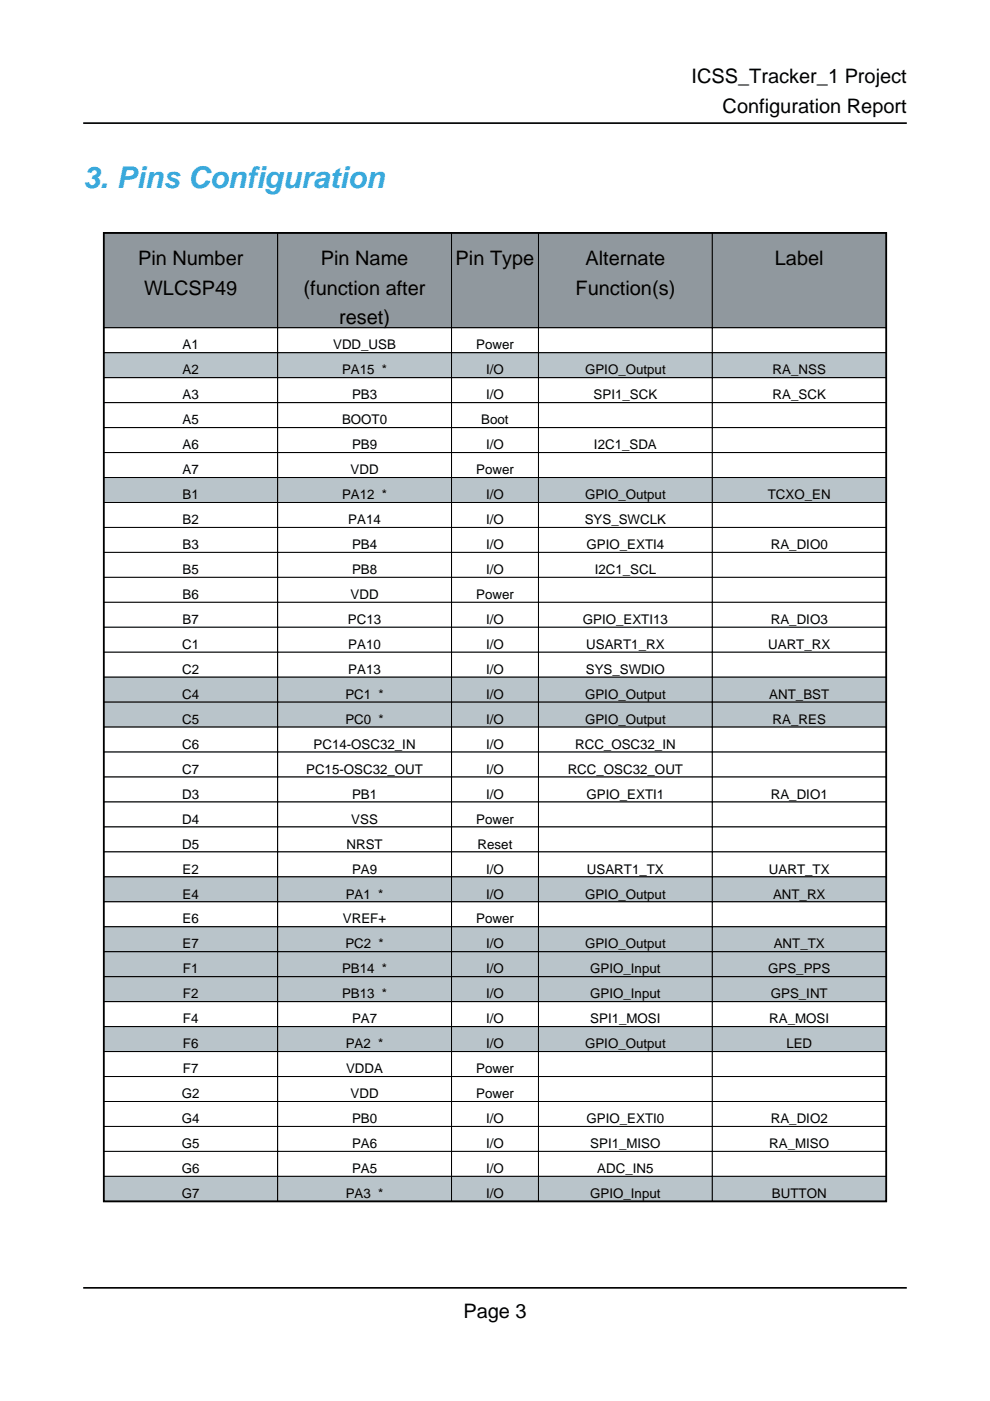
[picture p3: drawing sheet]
<svg xmlns="http://www.w3.org/2000/svg" width="210mm" height="297mm" viewBox="0 0 210 297" stroke-linecap="round" stroke-linejoin="round" font-family="sans-serif">
<defs><g id="words">
<text font-size="6.3" fill="#39a9dc" x="17.6" y="39.9">3. Pins Configuration</text>
<g font-size="4.2">
<text x="146.6" y="17.6">ICSS_Tracker_1 Project</text>
<text x="153.2" y="24">Configuration Report</text>
<text x="29.3" y="56.1">Pin Number</text>
<text x="68" y="56.1">Pin Name</text>
<text x="96.6" y="56.1">Pin Type</text>
<text x="124.1" y="56.1">Alternate</text>
<text x="164.3" y="56.1">Label</text>
<text x="30.6" y="62.4">WLCSP49</text>
<text x="64.4" y="62.4">(function after</text>
<text x="122" y="62.4">Function(s)</text>
<text x="71.9" y="68.8">reset)</text>
<text x="98.2" y="279.4">Page 3</text>
</g>
<g font-size="2.8">
<text x="38.7" y="74.1">A1</text>
<text x="70.6" y="74.1">VDD_USB</text>
<text x="101" y="74.1">Power</text>
<text x="38.7" y="79.4">A2</text>
<text x="72.5" y="79.4">PA15 *</text>
<text x="103.1" y="79.4">I/O</text>
<text x="124.1" y="79.4">GPIO_Output</text>
<text x="163.8" y="79.4">RA_NSS</text>
<text x="38.7" y="84.7">A3</text>
<text x="38.7" y="90">A5</text>
<text x="72.5" y="90">BOOT0</text>
<text x="74.6" y="84.7">PB3</text>
<text x="102" y="90">Boot</text>
<text x="103.1" y="84.7">I/O</text>
<text x="125.9" y="84.7">SPI1_SCK</text>
<text x="163.8" y="84.7">RA_SCK</text>
<text x="38.7" y="95.2">A6</text>
<text x="74.6" y="95.2">PB9</text>
<text x="103.1" y="95.2">I/O</text>
<text x="125.9" y="95.2">I2C1_SDA</text>
<text x="38.7" y="100.5">A7</text>
<text x="74.3" y="100.5">VDD</text>
<text x="101" y="100.5">Power</text>
<text x="38.7" y="105.8">B1</text>
<text x="72.5" y="105.8">PA12 *</text>
<text x="103.1" y="105.8">I/O</text>
<text x="124.1" y="105.8">GPIO_Output</text>
<text x="162.8" y="105.8">TCXO_EN</text>
<text x="38.7" y="111.1">B2</text>
<text x="73.9" y="111.1">PA14</text>
<text x="103.1" y="111.1">I/O</text>
<text x="124" y="111.1">SYS_SWCLK</text>
<text x="38.7" y="116.4">B3</text>
<text x="74.6" y="116.4">PB4</text>
<text x="103.1" y="116.4">I/O</text>
<text x="124.4" y="116.4">GPIO_EXTI4</text>
<text x="163.4" y="116.4">RA_DIO0</text>
<text x="38.7" y="121.7">B5</text>
<text x="74.6" y="121.7">PB8</text>
<text x="103.1" y="121.7">I/O</text>
<text x="126.1" y="121.7">I2C1_SCL</text>
<text x="38.7" y="127">B6</text>
<text x="74.3" y="127">VDD</text>
<text x="101" y="127">Power</text>
<text x="38.6" y="137.6">C1</text>
<text x="38.7" y="132.3">B7</text>
<text x="73.8" y="132.3">PC13</text>
<text x="73.9" y="137.6">PA10</text>
<text x="103.1" y="132.3">I/O</text>
<text x="103.1" y="137.6">I/O</text>
<text x="123.6" y="132.3">GPIO_EXTI13</text>
<text x="124.3" y="137.6">USART1_RX</text>
<text x="162.9" y="137.6">UART_RX</text>
<text x="163.4" y="132.3">RA_DIO3</text>
<text x="38.6" y="142.9">C2</text>
<text x="73.9" y="142.9">PA13</text>
<text x="103.1" y="142.9">I/O</text>
<text x="124.2" y="142.9">SYS_SWDIO</text>
<text x="38.6" y="148.2">C4</text>
<text x="73.2" y="148.2">PC1 *</text>
<text x="103.1" y="148.2">I/O</text>
<text x="124.1" y="148.2">GPIO_Output</text>
<text x="163.1" y="148.2">ANT_BST</text>
<text x="38.6" y="153.5">C5</text>
<text x="73.2" y="153.5">PC0 *</text>
<text x="103.1" y="153.5">I/O</text>
<text x="124.1" y="153.5">GPIO_Output</text>
<text x="163.8" y="153.5">RA_RES</text>
<text x="38.6" y="158.7">C6</text>
<text x="66.5" y="158.7">PC14-OSC32_IN</text>
<text x="103.1" y="158.7">I/O</text>
<text x="121.9" y="158.7">RCC_OSC32_IN</text>
<text x="38.6" y="164">C7</text>
<text x="64.9" y="164">PC15-OSC32_OUT</text>
<text x="103.1" y="164">I/O</text>
<text x="120.4" y="164">RCC_OSC32_OUT</text>
<text x="38.6" y="169.3">D3</text>
<text x="74.6" y="169.3">PB1</text>
<text x="103.1" y="169.3">I/O</text>
<text x="124.4" y="169.3">GPIO_EXTI1</text>
<text x="163.4" y="169.3">RA_DIO1</text>
<text x="38.6" y="174.6">D4</text>
<text x="38.6" y="179.9">D5</text>
<text x="73.5" y="179.9">NRST</text>
<text x="74.5" y="174.6">VSS</text>
<text x="101" y="174.6">Power</text>
<text x="101.3" y="179.9">Reset</text>
<text x="38.7" y="185.2">E2</text>
<text x="74.6" y="185.2">PA9</text>
<text x="103.1" y="185.2">I/O</text>
<text x="124.4" y="185.2">USART1_TX</text>
<text x="163" y="185.2">UART_TX</text>
<text x="38.7" y="190.5">E4</text>
<text x="73.3" y="190.5">PA1 *</text>
<text x="103.1" y="190.5">I/O</text>
<text x="124.1" y="190.5">GPIO_Output</text>
<text x="163.9" y="190.5">ANT_RX</text>
<text x="38.7" y="195.8">E6</text>
<text x="72.7" y="195.8">VREF+</text>
<text x="101" y="195.8">Power</text>
<text x="38.7" y="201.1">E7</text>
<text x="73.2" y="201.1">PC2 *</text>
<text x="103.1" y="201.1">I/O</text>
<text x="124.1" y="201.1">GPIO_Output</text>
<text x="164.1" y="201.1">ANT_TX</text>
<text x="38.8" y="206.4">F1</text>
<text x="72.5" y="206.4">PB14 *</text>
<text x="103.1" y="206.4">I/O</text>
<text x="125.1" y="206.4">GPIO_Input</text>
<text x="162.9" y="206.4">GPS_PPS</text>
<text x="38.8" y="211.7">F2</text>
<text x="72.5" y="211.7">PB13 *</text>
<text x="103.1" y="211.7">I/O</text>
<text x="125.1" y="211.7">GPIO_Input</text>
<text x="163.4" y="211.7">GPS_INT</text>
<text x="38.8" y="217">F4</text>
<text x="74.6" y="217">PA7</text>
<text x="103.1" y="217">I/O</text>
<text x="125.2" y="217">SPI1_MOSI</text>
<text x="163.1" y="217">RA_MOSI</text>
<text x="38.8" y="222.2">F6</text>
<text x="38.8" y="227.5">F7</text>
<text x="73.3" y="222.2">PA2 *</text>
<text x="73.4" y="227.5">VDDA</text>
<text x="101" y="227.5">Power</text>
<text x="103.1" y="222.2">I/O</text>
<text x="124.1" y="222.2">GPIO_Output</text>
<text x="166.7" y="222.2">LED</text>
<text x="38.6" y="232.8">G2</text>
<text x="74.3" y="232.8">VDD</text>
<text x="101" y="232.8">Power</text>
<text x="38.6" y="238.1">G4</text>
<text x="74.6" y="238.1">PB0</text>
<text x="103.1" y="238.1">I/O</text>
<text x="124.4" y="238.1">GPIO_EXTI0</text>
<text x="163.4" y="238.1">RA_DIO2</text>
<text x="38.6" y="243.4">G5</text>
<text x="74.6" y="243.4">PA6</text>
<text x="103.1" y="243.4">I/O</text>
<text x="125.2" y="243.4">SPI1_MISO</text>
<text x="163.1" y="243.4">RA_MISO</text>
<text x="38.6" y="248.7">G6</text>
<text x="74.6" y="248.7">PA5</text>
<text x="103.1" y="248.7">I/O</text>
<text x="126.6" y="248.7">ADC_IN5</text>
<text x="38.6" y="254">G7</text>
<text x="73.3" y="254">PA3 *</text>
<text x="103.1" y="254">I/O</text>
<text x="125.1" y="254">GPIO_Input</text>
<text x="163.7" y="254">BUTTON</text>
</g>
</g></defs>
<path d="M22 49.4h165.9v205.3h-165.9z" fill="none" stroke="#000" stroke-width=".35"/>
<path d="M22 49.4h36.9v20.1h-36.9z" fill="#90989e"/>
<path d="M22 49.4h36.9v20.1h-36.9z" fill="none" stroke="#000" stroke-width=".21"/>
<path d="M58.9 49.4h36.8v20.1h-36.8z" fill="#90989e"/>
<path d="M58.9 49.4h36.8v20.1h-36.8z" fill="none" stroke="#000" stroke-width=".21"/>
<path d="M95.7 49.4h18.5v20.1h-18.5z" fill="#90989e"/>
<path d="M95.7 49.4h18.5v20.1h-18.5z" fill="none" stroke="#000" stroke-width=".21"/>
<path d="M114.2 49.4h36.8v20.1h-36.8z" fill="#90989e"/>
<path d="M114.2 49.4h36.8v20.1h-36.8z" fill="none" stroke="#000" stroke-width=".21"/>
<path d="M151 49.4h36.9v20.1h-36.9z" fill="#90989e"/>
<path d="M151 49.4h36.9v20.1h-36.9z" fill="none" stroke="#000" stroke-width=".21"/>
<path d="M22 69.5h36.9v5.3h-36.9z" fill="#fff"/>
<path d="M22 69.5h36.9v5.3h-36.9z" fill="none" stroke="#000" stroke-width=".21"/>
<path d="M58.9 69.5h36.8v5.3h-36.8z" fill="#fff"/>
<path d="M58.9 69.5h36.8v5.3h-36.8z" fill="none" stroke="#000" stroke-width=".21"/>
<path d="M95.7 69.5h18.5v5.3h-18.5z" fill="#fff"/>
<path d="M95.7 69.5h18.5v5.3h-18.5z" fill="none" stroke="#000" stroke-width=".21"/>
<path d="M114.2 69.5h36.8v5.3h-36.8z" fill="#fff"/>
<path d="M114.2 69.5h36.8v5.3h-36.8z" fill="none" stroke="#000" stroke-width=".21"/>
<path d="M151 69.5h36.9v5.3h-36.9z" fill="#fff"/>
<path d="M151 69.5h36.9v5.3h-36.9z" fill="none" stroke="#000" stroke-width=".21"/>
<path d="M22 74.8h36.9v5.3h-36.9z" fill="#b9c4ca"/>
<path d="M22 74.8h36.9v5.3h-36.9z" fill="none" stroke="#000" stroke-width=".21"/>
<path d="M58.9 74.8h36.8v5.3h-36.8z" fill="#b9c4ca"/>
<path d="M58.9 74.8h36.8v5.3h-36.8z" fill="none" stroke="#000" stroke-width=".21"/>
<path d="M95.7 74.8h18.5v5.3h-18.5z" fill="#b9c4ca"/>
<path d="M95.7 74.8h18.5v5.3h-18.5z" fill="none" stroke="#000" stroke-width=".21"/>
<path d="M114.2 74.8h36.8v5.3h-36.8z" fill="#b9c4ca"/>
<path d="M114.2 74.8h36.8v5.3h-36.8z" fill="none" stroke="#000" stroke-width=".21"/>
<path d="M151 74.8h36.9v5.3h-36.9z" fill="#b9c4ca"/>
<path d="M151 74.8h36.9v5.3h-36.9z" fill="none" stroke="#000" stroke-width=".21"/>
<path d="M22 80.1h36.9v5.3h-36.9z" fill="#fff"/>
<path d="M22 80.1h36.9v5.3h-36.9z" fill="none" stroke="#000" stroke-width=".21"/>
<path d="M58.9 80.1h36.8v5.3h-36.8z" fill="#fff"/>
<path d="M58.9 80.1h36.8v5.3h-36.8z" fill="none" stroke="#000" stroke-width=".21"/>
<path d="M95.7 80.1h18.5v5.3h-18.5z" fill="#fff"/>
<path d="M95.7 80.1h18.5v5.3h-18.5z" fill="none" stroke="#000" stroke-width=".21"/>
<path d="M114.2 80.1h36.8v5.3h-36.8z" fill="#fff"/>
<path d="M114.2 80.1h36.8v5.3h-36.8z" fill="none" stroke="#000" stroke-width=".21"/>
<path d="M151 80.1h36.9v5.3h-36.9z" fill="#fff"/>
<path d="M151 80.1h36.9v5.3h-36.9z" fill="none" stroke="#000" stroke-width=".21"/>
<path d="M22 85.4h36.9v5.3h-36.9z" fill="#fff"/>
<path d="M22 85.4h36.9v5.3h-36.9z" fill="none" stroke="#000" stroke-width=".21"/>
<path d="M58.9 85.4h36.8v5.3h-36.8z" fill="#fff"/>
<path d="M58.9 85.4h36.8v5.3h-36.8z" fill="none" stroke="#000" stroke-width=".21"/>
<path d="M95.7 85.4h18.5v5.3h-18.5z" fill="#fff"/>
<path d="M95.7 85.4h18.5v5.3h-18.5z" fill="none" stroke="#000" stroke-width=".21"/>
<path d="M114.2 85.4h36.8v5.3h-36.8z" fill="#fff"/>
<path d="M114.2 85.4h36.8v5.3h-36.8z" fill="none" stroke="#000" stroke-width=".21"/>
<path d="M151 85.4h36.9v5.3h-36.9z" fill="#fff"/>
<path d="M151 85.4h36.9v5.3h-36.9z" fill="none" stroke="#000" stroke-width=".21"/>
<path d="M22 90.7h36.9v5.3h-36.9z" fill="#fff"/>
<path d="M22 90.7h36.9v5.3h-36.9z" fill="none" stroke="#000" stroke-width=".21"/>
<path d="M58.9 90.7h36.8v5.3h-36.8z" fill="#fff"/>
<path d="M58.9 90.7h36.8v5.3h-36.8z" fill="none" stroke="#000" stroke-width=".21"/>
<path d="M95.7 90.7h18.5v5.3h-18.5z" fill="#fff"/>
<path d="M95.7 90.7h18.5v5.3h-18.5z" fill="none" stroke="#000" stroke-width=".21"/>
<path d="M114.2 90.7h36.8v5.3h-36.8z" fill="#fff"/>
<path d="M114.2 90.7h36.8v5.3h-36.8z" fill="none" stroke="#000" stroke-width=".21"/>
<path d="M151 90.7h36.9v5.3h-36.9z" fill="#fff"/>
<path d="M151 90.7h36.9v5.3h-36.9z" fill="none" stroke="#000" stroke-width=".21"/>
<path d="M22 96h36.9v5.2h-36.9z" fill="#fff"/>
<path d="M22 96h36.9v5.2h-36.9z" fill="none" stroke="#000" stroke-width=".21"/>
<path d="M58.9 96h36.8v5.2h-36.8z" fill="#fff"/>
<path d="M58.9 96h36.8v5.2h-36.8z" fill="none" stroke="#000" stroke-width=".21"/>
<path d="M95.7 96h18.5v5.2h-18.5z" fill="#fff"/>
<path d="M95.7 96h18.5v5.2h-18.5z" fill="none" stroke="#000" stroke-width=".21"/>
<path d="M114.2 96h36.8v5.2h-36.8z" fill="#fff"/>
<path d="M114.2 96h36.8v5.2h-36.8z" fill="none" stroke="#000" stroke-width=".21"/>
<path d="M151 96h36.9v5.2h-36.9z" fill="#fff"/>
<path d="M151 96h36.9v5.2h-36.9z" fill="none" stroke="#000" stroke-width=".21"/>
<path d="M22 101.2h36.9v5.3h-36.9z" fill="#b9c4ca"/>
<path d="M22 101.2h36.9v5.3h-36.9z" fill="none" stroke="#000" stroke-width=".21"/>
<path d="M58.9 101.2h36.8v5.3h-36.8z" fill="#b9c4ca"/>
<path d="M58.9 101.2h36.8v5.3h-36.8z" fill="none" stroke="#000" stroke-width=".21"/>
<path d="M95.7 101.2h18.5v5.3h-18.5z" fill="#b9c4ca"/>
<path d="M95.7 101.2h18.5v5.3h-18.5z" fill="none" stroke="#000" stroke-width=".21"/>
<path d="M114.2 101.2h36.8v5.3h-36.8z" fill="#b9c4ca"/>
<path d="M114.2 101.2h36.8v5.3h-36.8z" fill="none" stroke="#000" stroke-width=".21"/>
<path d="M151 101.2h36.9v5.3h-36.9z" fill="#b9c4ca"/>
<path d="M151 101.2h36.9v5.3h-36.9z" fill="none" stroke="#000" stroke-width=".21"/>
<path d="M22 106.5h36.9v5.3h-36.9z" fill="#fff"/>
<path d="M22 106.5h36.9v5.3h-36.9z" fill="none" stroke="#000" stroke-width=".21"/>
<path d="M58.9 106.5h36.8v5.3h-36.8z" fill="#fff"/>
<path d="M58.9 106.5h36.8v5.3h-36.8z" fill="none" stroke="#000" stroke-width=".21"/>
<path d="M95.7 106.5h18.5v5.3h-18.5z" fill="#fff"/>
<path d="M95.7 106.5h18.5v5.3h-18.5z" fill="none" stroke="#000" stroke-width=".21"/>
<path d="M114.2 106.5h36.8v5.3h-36.8z" fill="#fff"/>
<path d="M114.2 106.5h36.8v5.3h-36.8z" fill="none" stroke="#000" stroke-width=".21"/>
<path d="M151 106.5h36.9v5.3h-36.9z" fill="#fff"/>
<path d="M151 106.5h36.9v5.3h-36.9z" fill="none" stroke="#000" stroke-width=".21"/>
<path d="M22 111.8h36.9v5.3h-36.9z" fill="#fff"/>
<path d="M22 111.8h36.9v5.3h-36.9z" fill="none" stroke="#000" stroke-width=".21"/>
<path d="M58.9 111.8h36.8v5.3h-36.8z" fill="#fff"/>
<path d="M58.9 111.8h36.8v5.3h-36.8z" fill="none" stroke="#000" stroke-width=".21"/>
<path d="M95.7 111.8h18.5v5.3h-18.5z" fill="#fff"/>
<path d="M95.7 111.8h18.5v5.3h-18.5z" fill="none" stroke="#000" stroke-width=".21"/>
<path d="M114.2 111.8h36.8v5.3h-36.8z" fill="#fff"/>
<path d="M114.2 111.8h36.8v5.3h-36.8z" fill="none" stroke="#000" stroke-width=".21"/>
<path d="M151 111.8h36.9v5.3h-36.9z" fill="#fff"/>
<path d="M151 111.8h36.9v5.3h-36.9z" fill="none" stroke="#000" stroke-width=".21"/>
<path d="M22 117.1h36.9v5.3h-36.9z" fill="#fff"/>
<path d="M22 117.1h36.9v5.3h-36.9z" fill="none" stroke="#000" stroke-width=".21"/>
<path d="M58.9 117.1h36.8v5.3h-36.8z" fill="#fff"/>
<path d="M58.9 117.1h36.8v5.3h-36.8z" fill="none" stroke="#000" stroke-width=".21"/>
<path d="M95.7 117.1h18.5v5.3h-18.5z" fill="#fff"/>
<path d="M95.7 117.1h18.5v5.3h-18.5z" fill="none" stroke="#000" stroke-width=".21"/>
<path d="M114.2 117.1h36.8v5.3h-36.8z" fill="#fff"/>
<path d="M114.2 117.1h36.8v5.3h-36.8z" fill="none" stroke="#000" stroke-width=".21"/>
<path d="M151 117.1h36.9v5.3h-36.9z" fill="#fff"/>
<path d="M151 117.1h36.9v5.3h-36.9z" fill="none" stroke="#000" stroke-width=".21"/>
<path d="M22 122.4h36.9v5.3h-36.9z" fill="#fff"/>
<path d="M22 122.4h36.9v5.3h-36.9z" fill="none" stroke="#000" stroke-width=".21"/>
<path d="M58.9 122.4h36.8v5.3h-36.8z" fill="#fff"/>
<path d="M58.9 122.4h36.8v5.3h-36.8z" fill="none" stroke="#000" stroke-width=".21"/>
<path d="M95.7 122.4h18.5v5.3h-18.5z" fill="#fff"/>
<path d="M95.7 122.4h18.5v5.3h-18.5z" fill="none" stroke="#000" stroke-width=".21"/>
<path d="M114.2 122.4h36.8v5.3h-36.8z" fill="#fff"/>
<path d="M114.2 122.4h36.8v5.3h-36.8z" fill="none" stroke="#000" stroke-width=".21"/>
<path d="M151 122.4h36.9v5.3h-36.9z" fill="#fff"/>
<path d="M151 122.4h36.9v5.3h-36.9z" fill="none" stroke="#000" stroke-width=".21"/>
<path d="M22 127.7h36.9v5.3h-36.9z" fill="#fff"/>
<path d="M22 127.7h36.9v5.3h-36.9z" fill="none" stroke="#000" stroke-width=".21"/>
<path d="M58.9 127.7h36.8v5.3h-36.8z" fill="#fff"/>
<path d="M58.9 127.7h36.8v5.3h-36.8z" fill="none" stroke="#000" stroke-width=".21"/>
<path d="M95.7 127.7h18.5v5.3h-18.5z" fill="#fff"/>
<path d="M95.7 127.7h18.5v5.3h-18.5z" fill="none" stroke="#000" stroke-width=".21"/>
<path d="M114.2 127.7h36.8v5.3h-36.8z" fill="#fff"/>
<path d="M114.2 127.7h36.8v5.3h-36.8z" fill="none" stroke="#000" stroke-width=".21"/>
<path d="M151 127.7h36.9v5.3h-36.9z" fill="#fff"/>
<path d="M151 127.7h36.9v5.3h-36.9z" fill="none" stroke="#000" stroke-width=".21"/>
<path d="M22 133h36.9v5.3h-36.9z" fill="#fff"/>
<path d="M22 133h36.9v5.3h-36.9z" fill="none" stroke="#000" stroke-width=".21"/>
<path d="M58.9 133h36.8v5.3h-36.8z" fill="#fff"/>
<path d="M58.9 133h36.8v5.3h-36.8z" fill="none" stroke="#000" stroke-width=".21"/>
<path d="M95.7 133h18.5v5.3h-18.5z" fill="#fff"/>
<path d="M95.7 133h18.5v5.3h-18.5z" fill="none" stroke="#000" stroke-width=".21"/>
<path d="M114.2 133h36.8v5.3h-36.8z" fill="#fff"/>
<path d="M114.2 133h36.8v5.3h-36.8z" fill="none" stroke="#000" stroke-width=".21"/>
<path d="M151 133h36.9v5.3h-36.9z" fill="#fff"/>
<path d="M151 133h36.9v5.3h-36.9z" fill="none" stroke="#000" stroke-width=".21"/>
<path d="M22 138.3h36.9v5.3h-36.9z" fill="#fff"/>
<path d="M22 138.3h36.9v5.3h-36.9z" fill="none" stroke="#000" stroke-width=".21"/>
<path d="M58.9 138.3h36.8v5.3h-36.8z" fill="#fff"/>
<path d="M58.9 138.3h36.8v5.3h-36.8z" fill="none" stroke="#000" stroke-width=".21"/>
<path d="M95.7 138.3h18.5v5.3h-18.5z" fill="#fff"/>
<path d="M95.7 138.3h18.5v5.3h-18.5z" fill="none" stroke="#000" stroke-width=".21"/>
<path d="M114.2 138.3h36.8v5.3h-36.8z" fill="#fff"/>
<path d="M114.2 138.3h36.8v5.3h-36.8z" fill="none" stroke="#000" stroke-width=".21"/>
<path d="M151 138.3h36.9v5.3h-36.9z" fill="#fff"/>
<path d="M151 138.3h36.9v5.3h-36.9z" fill="none" stroke="#000" stroke-width=".21"/>
<path d="M22 143.6h36.9v5.3h-36.9z" fill="#b9c4ca"/>
<path d="M22 143.6h36.9v5.3h-36.9z" fill="none" stroke="#000" stroke-width=".21"/>
<path d="M58.9 143.6h36.8v5.3h-36.8z" fill="#b9c4ca"/>
<path d="M58.9 143.6h36.8v5.3h-36.8z" fill="none" stroke="#000" stroke-width=".21"/>
<path d="M95.7 143.6h18.5v5.3h-18.5z" fill="#b9c4ca"/>
<path d="M95.7 143.6h18.5v5.3h-18.5z" fill="none" stroke="#000" stroke-width=".21"/>
<path d="M114.2 143.6h36.8v5.3h-36.8z" fill="#b9c4ca"/>
<path d="M114.2 143.6h36.8v5.3h-36.8z" fill="none" stroke="#000" stroke-width=".21"/>
<path d="M151 143.6h36.9v5.3h-36.9z" fill="#b9c4ca"/>
<path d="M151 143.6h36.9v5.3h-36.9z" fill="none" stroke="#000" stroke-width=".21"/>
<path d="M22 148.9h36.9v5.3h-36.9z" fill="#b9c4ca"/>
<path d="M22 148.9h36.9v5.3h-36.9z" fill="none" stroke="#000" stroke-width=".21"/>
<path d="M58.9 148.9h36.8v5.3h-36.8z" fill="#b9c4ca"/>
<path d="M58.9 148.9h36.8v5.3h-36.8z" fill="none" stroke="#000" stroke-width=".21"/>
<path d="M95.7 148.9h18.5v5.3h-18.5z" fill="#b9c4ca"/>
<path d="M95.7 148.9h18.5v5.3h-18.5z" fill="none" stroke="#000" stroke-width=".21"/>
<path d="M114.2 148.9h36.8v5.3h-36.8z" fill="#b9c4ca"/>
<path d="M114.2 148.9h36.8v5.3h-36.8z" fill="none" stroke="#000" stroke-width=".21"/>
<path d="M151 148.9h36.9v5.3h-36.9z" fill="#b9c4ca"/>
<path d="M151 148.9h36.9v5.3h-36.9z" fill="none" stroke="#000" stroke-width=".21"/>
<path d="M22 154.2h36.9v5.3h-36.9z" fill="#fff"/>
<path d="M22 154.2h36.9v5.3h-36.9z" fill="none" stroke="#000" stroke-width=".21"/>
<path d="M58.9 154.2h36.8v5.3h-36.8z" fill="#fff"/>
<path d="M58.9 154.2h36.8v5.3h-36.8z" fill="none" stroke="#000" stroke-width=".21"/>
<path d="M95.7 154.2h18.5v5.3h-18.5z" fill="#fff"/>
<path d="M95.7 154.2h18.5v5.3h-18.5z" fill="none" stroke="#000" stroke-width=".21"/>
<path d="M114.2 154.2h36.8v5.3h-36.8z" fill="#fff"/>
<path d="M114.2 154.2h36.8v5.3h-36.8z" fill="none" stroke="#000" stroke-width=".21"/>
<path d="M151 154.2h36.9v5.3h-36.9z" fill="#fff"/>
<path d="M151 154.2h36.9v5.3h-36.9z" fill="none" stroke="#000" stroke-width=".21"/>
<path d="M22 159.5h36.9v5.2h-36.9z" fill="#fff"/>
<path d="M22 159.5h36.9v5.2h-36.9z" fill="none" stroke="#000" stroke-width=".21"/>
<path d="M58.9 159.5h36.8v5.2h-36.8z" fill="#fff"/>
<path d="M58.9 159.5h36.8v5.2h-36.8z" fill="none" stroke="#000" stroke-width=".21"/>
<path d="M95.7 159.5h18.5v5.2h-18.5z" fill="#fff"/>
<path d="M95.7 159.5h18.5v5.2h-18.5z" fill="none" stroke="#000" stroke-width=".21"/>
<path d="M114.2 159.5h36.8v5.2h-36.8z" fill="#fff"/>
<path d="M114.2 159.5h36.8v5.2h-36.8z" fill="none" stroke="#000" stroke-width=".21"/>
<path d="M151 159.5h36.9v5.2h-36.9z" fill="#fff"/>
<path d="M151 159.5h36.9v5.2h-36.9z" fill="none" stroke="#000" stroke-width=".21"/>
<path d="M22 164.7h36.9v5.3h-36.9z" fill="#fff"/>
<path d="M22 164.7h36.9v5.3h-36.9z" fill="none" stroke="#000" stroke-width=".21"/>
<path d="M58.9 164.7h36.8v5.3h-36.8z" fill="#fff"/>
<path d="M58.9 164.7h36.8v5.3h-36.8z" fill="none" stroke="#000" stroke-width=".21"/>
<path d="M95.7 164.7h18.5v5.3h-18.5z" fill="#fff"/>
<path d="M95.7 164.7h18.5v5.3h-18.5z" fill="none" stroke="#000" stroke-width=".21"/>
<path d="M114.2 164.7h36.8v5.3h-36.8z" fill="#fff"/>
<path d="M114.2 164.7h36.8v5.3h-36.8z" fill="none" stroke="#000" stroke-width=".21"/>
<path d="M151 164.7h36.9v5.3h-36.9z" fill="#fff"/>
<path d="M151 164.7h36.9v5.3h-36.9z" fill="none" stroke="#000" stroke-width=".21"/>
<path d="M22 170h36.9v5.3h-36.9z" fill="#fff"/>
<path d="M22 170h36.9v5.3h-36.9z" fill="none" stroke="#000" stroke-width=".21"/>
<path d="M58.9 170h36.8v5.3h-36.8z" fill="#fff"/>
<path d="M58.9 170h36.8v5.3h-36.8z" fill="none" stroke="#000" stroke-width=".21"/>
<path d="M95.7 170h18.5v5.3h-18.5z" fill="#fff"/>
<path d="M95.7 170h18.5v5.3h-18.5z" fill="none" stroke="#000" stroke-width=".21"/>
<path d="M114.2 170h36.8v5.3h-36.8z" fill="#fff"/>
<path d="M114.2 170h36.8v5.3h-36.8z" fill="none" stroke="#000" stroke-width=".21"/>
<path d="M151 170h36.9v5.3h-36.9z" fill="#fff"/>
<path d="M151 170h36.9v5.3h-36.9z" fill="none" stroke="#000" stroke-width=".21"/>
<path d="M22 175.3h36.9v5.3h-36.9z" fill="#fff"/>
<path d="M22 175.3h36.9v5.3h-36.9z" fill="none" stroke="#000" stroke-width=".21"/>
<path d="M58.9 175.3h36.8v5.3h-36.8z" fill="#fff"/>
<path d="M58.9 175.3h36.8v5.3h-36.8z" fill="none" stroke="#000" stroke-width=".21"/>
<path d="M95.7 175.3h18.5v5.3h-18.5z" fill="#fff"/>
<path d="M95.7 175.3h18.5v5.3h-18.5z" fill="none" stroke="#000" stroke-width=".21"/>
<path d="M114.2 175.3h36.8v5.3h-36.8z" fill="#fff"/>
<path d="M114.2 175.3h36.8v5.3h-36.8z" fill="none" stroke="#000" stroke-width=".21"/>
<path d="M151 175.3h36.9v5.3h-36.9z" fill="#fff"/>
<path d="M151 175.3h36.9v5.3h-36.9z" fill="none" stroke="#000" stroke-width=".21"/>
<path d="M22 180.6h36.9v5.3h-36.9z" fill="#fff"/>
<path d="M22 180.6h36.9v5.3h-36.9z" fill="none" stroke="#000" stroke-width=".21"/>
<path d="M58.9 180.6h36.8v5.3h-36.8z" fill="#fff"/>
<path d="M58.9 180.6h36.8v5.3h-36.8z" fill="none" stroke="#000" stroke-width=".21"/>
<path d="M95.7 180.6h18.5v5.3h-18.5z" fill="#fff"/>
<path d="M95.7 180.6h18.5v5.3h-18.5z" fill="none" stroke="#000" stroke-width=".21"/>
<path d="M114.2 180.6h36.8v5.3h-36.8z" fill="#fff"/>
<path d="M114.2 180.6h36.8v5.3h-36.8z" fill="none" stroke="#000" stroke-width=".21"/>
<path d="M151 180.6h36.9v5.3h-36.9z" fill="#fff"/>
<path d="M151 180.6h36.9v5.3h-36.9z" fill="none" stroke="#000" stroke-width=".21"/>
<path d="M22 185.9h36.9v5.3h-36.9z" fill="#b9c4ca"/>
<path d="M22 185.9h36.9v5.3h-36.9z" fill="none" stroke="#000" stroke-width=".21"/>
<path d="M58.9 185.9h36.8v5.3h-36.8z" fill="#b9c4ca"/>
<path d="M58.9 185.9h36.8v5.3h-36.8z" fill="none" stroke="#000" stroke-width=".21"/>
<path d="M95.7 185.9h18.5v5.3h-18.5z" fill="#b9c4ca"/>
<path d="M95.7 185.9h18.5v5.3h-18.5z" fill="none" stroke="#000" stroke-width=".21"/>
<path d="M114.2 185.9h36.8v5.3h-36.8z" fill="#b9c4ca"/>
<path d="M114.2 185.9h36.8v5.3h-36.8z" fill="none" stroke="#000" stroke-width=".21"/>
<path d="M151 185.9h36.9v5.3h-36.9z" fill="#b9c4ca"/>
<path d="M151 185.9h36.9v5.3h-36.9z" fill="none" stroke="#000" stroke-width=".21"/>
<path d="M22 191.2h36.9v5.3h-36.9z" fill="#fff"/>
<path d="M22 191.2h36.9v5.3h-36.9z" fill="none" stroke="#000" stroke-width=".21"/>
<path d="M58.9 191.2h36.8v5.3h-36.8z" fill="#fff"/>
<path d="M58.9 191.2h36.8v5.3h-36.8z" fill="none" stroke="#000" stroke-width=".21"/>
<path d="M95.7 191.2h18.5v5.3h-18.5z" fill="#fff"/>
<path d="M95.7 191.2h18.5v5.3h-18.5z" fill="none" stroke="#000" stroke-width=".21"/>
<path d="M114.2 191.2h36.8v5.3h-36.8z" fill="#fff"/>
<path d="M114.2 191.2h36.8v5.3h-36.8z" fill="none" stroke="#000" stroke-width=".21"/>
<path d="M151 191.2h36.9v5.3h-36.9z" fill="#fff"/>
<path d="M151 191.2h36.9v5.3h-36.9z" fill="none" stroke="#000" stroke-width=".21"/>
<path d="M22 196.5h36.9v5.3h-36.9z" fill="#b9c4ca"/>
<path d="M22 196.5h36.9v5.3h-36.9z" fill="none" stroke="#000" stroke-width=".21"/>
<path d="M58.9 196.5h36.8v5.3h-36.8z" fill="#b9c4ca"/>
<path d="M58.9 196.5h36.8v5.3h-36.8z" fill="none" stroke="#000" stroke-width=".21"/>
<path d="M95.7 196.5h18.5v5.3h-18.5z" fill="#b9c4ca"/>
<path d="M95.7 196.5h18.5v5.3h-18.5z" fill="none" stroke="#000" stroke-width=".21"/>
<path d="M114.2 196.5h36.8v5.3h-36.8z" fill="#b9c4ca"/>
<path d="M114.2 196.5h36.8v5.3h-36.8z" fill="none" stroke="#000" stroke-width=".21"/>
<path d="M151 196.5h36.9v5.3h-36.9z" fill="#b9c4ca"/>
<path d="M151 196.5h36.9v5.3h-36.9z" fill="none" stroke="#000" stroke-width=".21"/>
<path d="M22 201.8h36.9v5.3h-36.9z" fill="#b9c4ca"/>
<path d="M22 201.8h36.9v5.3h-36.9z" fill="none" stroke="#000" stroke-width=".21"/>
<path d="M58.9 201.8h36.8v5.3h-36.8z" fill="#b9c4ca"/>
<path d="M58.9 201.8h36.8v5.3h-36.8z" fill="none" stroke="#000" stroke-width=".21"/>
<path d="M95.7 201.8h18.5v5.3h-18.5z" fill="#b9c4ca"/>
<path d="M95.7 201.8h18.5v5.3h-18.5z" fill="none" stroke="#000" stroke-width=".21"/>
<path d="M114.2 201.8h36.8v5.3h-36.8z" fill="#b9c4ca"/>
<path d="M114.2 201.8h36.8v5.3h-36.8z" fill="none" stroke="#000" stroke-width=".21"/>
<path d="M151 201.8h36.9v5.3h-36.9z" fill="#b9c4ca"/>
<path d="M151 201.8h36.9v5.3h-36.9z" fill="none" stroke="#000" stroke-width=".21"/>
<path d="M22 207.1h36.9v5.3h-36.9z" fill="#b9c4ca"/>
<path d="M22 207.1h36.9v5.3h-36.9z" fill="none" stroke="#000" stroke-width=".21"/>
<path d="M58.9 207.1h36.8v5.3h-36.8z" fill="#b9c4ca"/>
<path d="M58.9 207.1h36.8v5.3h-36.8z" fill="none" stroke="#000" stroke-width=".21"/>
<path d="M95.7 207.1h18.5v5.3h-18.5z" fill="#b9c4ca"/>
<path d="M95.7 207.1h18.5v5.3h-18.5z" fill="none" stroke="#000" stroke-width=".21"/>
<path d="M114.2 207.1h36.8v5.3h-36.8z" fill="#b9c4ca"/>
<path d="M114.2 207.1h36.8v5.3h-36.8z" fill="none" stroke="#000" stroke-width=".21"/>
<path d="M151 207.1h36.9v5.3h-36.9z" fill="#b9c4ca"/>
<path d="M151 207.1h36.9v5.3h-36.9z" fill="none" stroke="#000" stroke-width=".21"/>
<path d="M22 212.4h36.9v5.3h-36.9z" fill="#fff"/>
<path d="M22 212.4h36.9v5.3h-36.9z" fill="none" stroke="#000" stroke-width=".21"/>
<path d="M58.9 212.4h36.8v5.3h-36.8z" fill="#fff"/>
<path d="M58.9 212.4h36.8v5.3h-36.8z" fill="none" stroke="#000" stroke-width=".21"/>
<path d="M95.7 212.4h18.5v5.3h-18.5z" fill="#fff"/>
<path d="M95.7 212.4h18.5v5.3h-18.5z" fill="none" stroke="#000" stroke-width=".21"/>
<path d="M114.2 212.4h36.8v5.3h-36.8z" fill="#fff"/>
<path d="M114.2 212.4h36.8v5.3h-36.8z" fill="none" stroke="#000" stroke-width=".21"/>
<path d="M151 212.4h36.9v5.3h-36.9z" fill="#fff"/>
<path d="M151 212.4h36.9v5.3h-36.9z" fill="none" stroke="#000" stroke-width=".21"/>
<path d="M22 217.7h36.9v5.3h-36.9z" fill="#b9c4ca"/>
<path d="M22 217.7h36.9v5.3h-36.9z" fill="none" stroke="#000" stroke-width=".21"/>
<path d="M58.9 217.7h36.8v5.3h-36.8z" fill="#b9c4ca"/>
<path d="M58.9 217.7h36.8v5.3h-36.8z" fill="none" stroke="#000" stroke-width=".21"/>
<path d="M95.7 217.7h18.5v5.3h-18.5z" fill="#b9c4ca"/>
<path d="M95.7 217.7h18.5v5.3h-18.5z" fill="none" stroke="#000" stroke-width=".21"/>
<path d="M114.2 217.7h36.8v5.3h-36.8z" fill="#b9c4ca"/>
<path d="M114.2 217.7h36.8v5.3h-36.8z" fill="none" stroke="#000" stroke-width=".21"/>
<path d="M151 217.7h36.9v5.3h-36.9z" fill="#b9c4ca"/>
<path d="M151 217.7h36.9v5.3h-36.9z" fill="none" stroke="#000" stroke-width=".21"/>
<path d="M22 223h36.9v5.2h-36.9z" fill="#fff"/>
<path d="M22 223h36.9v5.2h-36.9z" fill="none" stroke="#000" stroke-width=".21"/>
<path d="M58.9 223h36.8v5.2h-36.8z" fill="#fff"/>
<path d="M58.9 223h36.8v5.2h-36.8z" fill="none" stroke="#000" stroke-width=".21"/>
<path d="M95.7 223h18.5v5.2h-18.5z" fill="#fff"/>
<path d="M95.7 223h18.5v5.2h-18.5z" fill="none" stroke="#000" stroke-width=".21"/>
<path d="M114.2 223h36.8v5.2h-36.8z" fill="#fff"/>
<path d="M114.2 223h36.8v5.2h-36.8z" fill="none" stroke="#000" stroke-width=".21"/>
<path d="M151 223h36.9v5.2h-36.9z" fill="#fff"/>
<path d="M151 223h36.9v5.2h-36.9z" fill="none" stroke="#000" stroke-width=".21"/>
<path d="M22 228.2h36.9v5.3h-36.9z" fill="#fff"/>
<path d="M22 228.2h36.9v5.3h-36.9z" fill="none" stroke="#000" stroke-width=".21"/>
<path d="M58.9 228.2h36.8v5.3h-36.8z" fill="#fff"/>
<path d="M58.9 228.2h36.8v5.3h-36.8z" fill="none" stroke="#000" stroke-width=".21"/>
<path d="M95.7 228.2h18.5v5.3h-18.5z" fill="#fff"/>
<path d="M95.7 228.2h18.5v5.3h-18.5z" fill="none" stroke="#000" stroke-width=".21"/>
<path d="M114.2 228.2h36.8v5.3h-36.8z" fill="#fff"/>
<path d="M114.2 228.2h36.8v5.3h-36.8z" fill="none" stroke="#000" stroke-width=".21"/>
<path d="M151 228.2h36.9v5.3h-36.9z" fill="#fff"/>
<path d="M151 228.2h36.9v5.3h-36.9z" fill="none" stroke="#000" stroke-width=".21"/>
<path d="M22 233.5h36.9v5.3h-36.9z" fill="#fff"/>
<path d="M22 233.5h36.9v5.3h-36.9z" fill="none" stroke="#000" stroke-width=".21"/>
<path d="M58.9 233.5h36.8v5.3h-36.8z" fill="#fff"/>
<path d="M58.9 233.5h36.8v5.3h-36.8z" fill="none" stroke="#000" stroke-width=".21"/>
<path d="M95.7 233.5h18.5v5.3h-18.5z" fill="#fff"/>
<path d="M95.7 233.5h18.5v5.3h-18.5z" fill="none" stroke="#000" stroke-width=".21"/>
<path d="M114.2 233.5h36.8v5.3h-36.8z" fill="#fff"/>
<path d="M114.2 233.5h36.8v5.3h-36.8z" fill="none" stroke="#000" stroke-width=".21"/>
<path d="M151 233.5h36.9v5.3h-36.9z" fill="#fff"/>
<path d="M151 233.5h36.9v5.3h-36.9z" fill="none" stroke="#000" stroke-width=".21"/>
<path d="M22 238.8h36.9v5.3h-36.9z" fill="#fff"/>
<path d="M22 238.8h36.9v5.3h-36.9z" fill="none" stroke="#000" stroke-width=".21"/>
<path d="M58.9 238.8h36.8v5.3h-36.8z" fill="#fff"/>
<path d="M58.9 238.8h36.8v5.3h-36.8z" fill="none" stroke="#000" stroke-width=".21"/>
<path d="M95.7 238.8h18.5v5.3h-18.5z" fill="#fff"/>
<path d="M95.7 238.8h18.5v5.3h-18.5z" fill="none" stroke="#000" stroke-width=".21"/>
<path d="M114.2 238.8h36.8v5.3h-36.8z" fill="#fff"/>
<path d="M114.2 238.8h36.8v5.3h-36.8z" fill="none" stroke="#000" stroke-width=".21"/>
<path d="M151 238.8h36.9v5.3h-36.9z" fill="#fff"/>
<path d="M151 238.8h36.9v5.3h-36.9z" fill="none" stroke="#000" stroke-width=".21"/>
<path d="M22 244.1h36.9v5.3h-36.9z" fill="#fff"/>
<path d="M22 244.1h36.9v5.3h-36.9z" fill="none" stroke="#000" stroke-width=".21"/>
<path d="M58.9 244.1h36.8v5.3h-36.8z" fill="#fff"/>
<path d="M58.9 244.1h36.8v5.3h-36.8z" fill="none" stroke="#000" stroke-width=".21"/>
<path d="M95.7 244.1h18.5v5.3h-18.5z" fill="#fff"/>
<path d="M95.7 244.1h18.5v5.3h-18.5z" fill="none" stroke="#000" stroke-width=".21"/>
<path d="M114.2 244.1h36.8v5.3h-36.8z" fill="#fff"/>
<path d="M114.2 244.1h36.8v5.3h-36.8z" fill="none" stroke="#000" stroke-width=".21"/>
<path d="M151 244.1h36.9v5.3h-36.9z" fill="#fff"/>
<path d="M151 244.1h36.9v5.3h-36.9z" fill="none" stroke="#000" stroke-width=".21"/>
<path d="M22 249.4h36.9v5.3h-36.9z" fill="#b9c4ca"/>
<path d="M22 249.4h36.9v5.3h-36.9z" fill="none" stroke="#000" stroke-width=".21"/>
<path d="M58.9 249.4h36.8v5.3h-36.8z" fill="#b9c4ca"/>
<path d="M58.9 249.4h36.8v5.3h-36.8z" fill="none" stroke="#000" stroke-width=".21"/>
<path d="M95.7 249.4h18.5v5.3h-18.5z" fill="#b9c4ca"/>
<path d="M95.7 249.4h18.5v5.3h-18.5z" fill="none" stroke="#000" stroke-width=".21"/>
<path d="M114.2 249.4h36.8v5.3h-36.8z" fill="#b9c4ca"/>
<path d="M114.2 249.4h36.8v5.3h-36.8z" fill="none" stroke="#000" stroke-width=".21"/>
<path d="M151 249.4h36.9v5.3h-36.9z" fill="#b9c4ca"/>
<path d="M151 249.4h36.9v5.3h-36.9z" fill="none" stroke="#000" stroke-width=".21"/>
<path d="M17.6 26.1h174.7M22 49.4h165.9v205.3h-165.9zM17.6 273h174.7" fill="none" stroke="#000" stroke-width=".35"/>
<use href="#words"/>
</svg>
